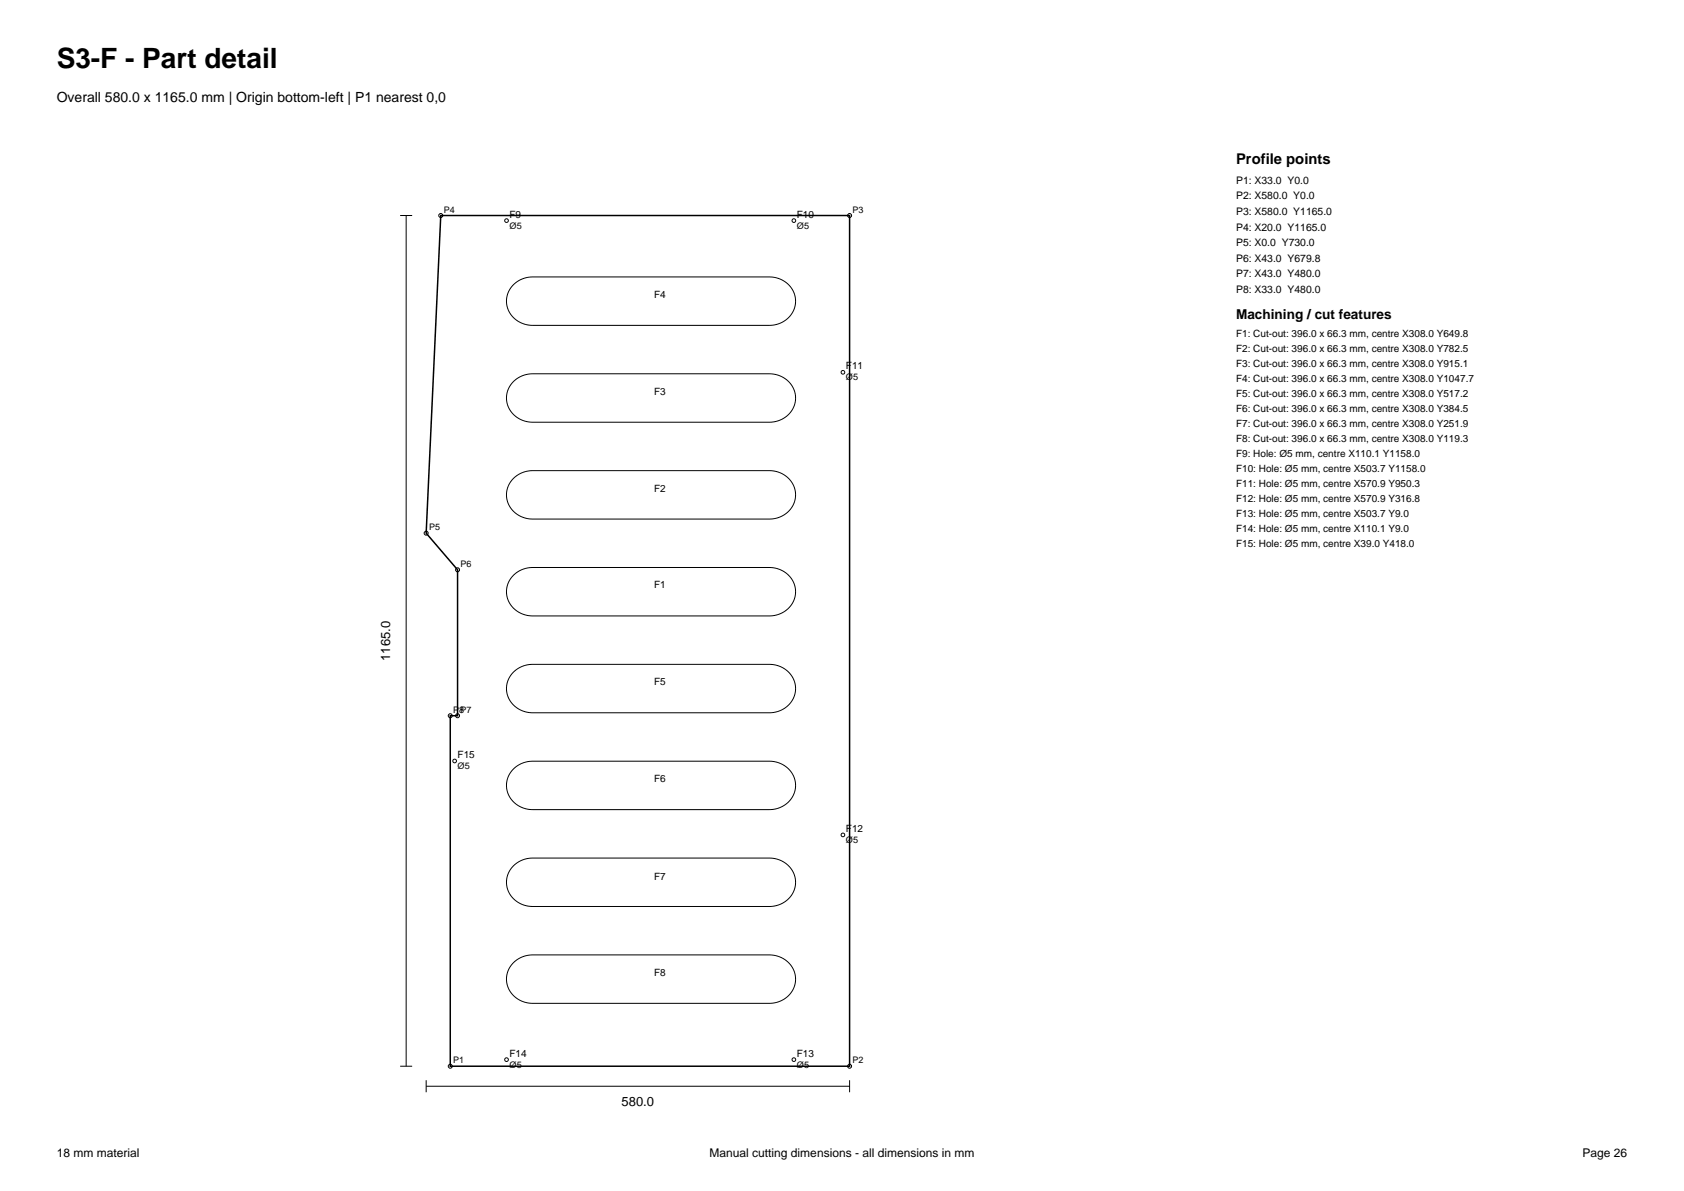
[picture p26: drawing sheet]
<svg xmlns="http://www.w3.org/2000/svg" width="297mm" height="210mm" viewBox="0 0 297 210" stroke-linecap="round" stroke-linejoin="round" font-family="sans-serif">
<defs><g id="words">
<text font-size="4.9" x="10" y="12">S3-F - Part detail</text>
<text font-size="2.6" x="218" y="29">Profile points</text>
<text font-size="2.5" x="10" y="18">Overall 580.0 x 1165.0 mm | Origin bottom-left | P1 nearest 0,0</text>
<text font-size="2.4" x="218" y="56.2">Machining / cut features</text>
<g font-size="2.3">
<text x="68.8" y="116.5" transform="rotate(-90 68.8 116.5)">1165.0</text>
<text x="109.6" y="195.1">580.0</text>
</g>
<g font-size="2.1">
<text x="10" y="204">18 mm material</text>
<text x="125.2" y="204">Manual cutting dimensions - all dimensions in mm</text>
<text x="279.1" y="204">Page 26</text>
</g>
<g font-size="1.8">
<text x="218" y="32.4">P1: X33.0 Y0.0</text>
<text x="218" y="35.1">P2: X580.0 Y0.0</text>
<text x="89.9" y="38.4">F9</text>
<text x="140.5" y="38.4">F10</text>
<text x="218" y="37.9">P3: X580.0 Y1165.0</text>
<text x="218" y="40.7">P4: X20.0 Y1165.0</text>
<text x="218" y="43.4">P5: X0.0 Y730.0</text>
<text x="218" y="46.1">P6: X43.0 Y679.8</text>
<text x="115.3" y="52.5">F4</text>
<text x="218" y="48.9">P7: X43.0 Y480.0</text>
<text x="218" y="51.7">P8: X33.0 Y480.0</text>
<text x="218" y="59.4">F1: Cut-out: 396.0 x 66.3 mm, centre X308.0 Y649.8</text>
<text x="149.2" y="65.1">F11</text>
<text x="218" y="62.1">F2: Cut-out: 396.0 x 66.3 mm, centre X308.0 Y782.5</text>
<text x="218" y="64.7">F3: Cut-out: 396.0 x 66.3 mm, centre X308.0 Y915.1</text>
<text x="115.3" y="69.6">F3</text>
<text x="218" y="67.3">F4: Cut-out: 396.0 x 66.3 mm, centre X308.0 Y1047.7</text>
<text x="218" y="70">F5: Cut-out: 396.0 x 66.3 mm, centre X308.0 Y517.2</text>
<text x="218" y="72.6">F6: Cut-out: 396.0 x 66.3 mm, centre X308.0 Y384.5</text>
<text x="218" y="75.3">F7: Cut-out: 396.0 x 66.3 mm, centre X308.0 Y251.9</text>
<text x="218" y="77.9">F8: Cut-out: 396.0 x 66.3 mm, centre X308.0 Y119.3</text>
<text x="218" y="80.6">F9: Hole: Ø5 mm, centre X110.1 Y1158.0</text>
<text x="218" y="83.3">F10: Hole: Ø5 mm, centre X503.7 Y1158.0</text>
<text x="115.3" y="86.7">F2</text>
<text x="218" y="85.9">F11: Hole: Ø5 mm, centre X570.9 Y950.3</text>
<text x="218" y="88.5">F12: Hole: Ø5 mm, centre X570.9 Y316.8</text>
<text x="218" y="91.2">F13: Hole: Ø5 mm, centre X503.7 Y9.0</text>
<text x="218" y="93.8">F14: Hole: Ø5 mm, centre X110.1 Y9.0</text>
<text x="218" y="96.5">F15: Hole: Ø5 mm, centre X39.0 Y418.0</text>
<text x="115.3" y="103.7">F1</text>
<text x="115.3" y="120.8">F5</text>
<text x="80.7" y="133.6">F15</text>
<text x="115.3" y="137.9">F6</text>
<text x="149.2" y="146.7">F12</text>
<text x="115.3" y="155.1">F7</text>
<text x="115.3" y="172.1">F8</text>
<text x="89.9" y="186.3">F14</text>
<text x="140.5" y="186.3">F13</text>
</g>
<g font-size="1.6">
<text x="78.3" y="37.5">P4</text>
<text x="89.9" y="40.3">Ø5</text>
<text x="140.5" y="40.3">Ø5</text>
<text x="150.4" y="37.5">P3</text>
<text x="149.2" y="67">Ø5</text>
<text x="75.7" y="93.5">P5</text>
<text x="81.2" y="99.9">P6</text>
<text x="79.9" y="125.7">P8P7</text>
<text x="80.7" y="135.6">Ø5</text>
<text x="149.2" y="148.6">Ø5</text>
<text x="79.9" y="187.5">P1</text>
<text x="89.9" y="188.2">Ø5</text>
<text x="140.5" y="188.2">Ø5</text>
<text x="150.4" y="187.5">P2</text>
</g>
</g></defs>
<path d="M77.7 38h72.1v150h-70.4v-61.8h1.3v-25.7l-5.5-6.5z" fill="none" stroke="#000" stroke-width=".26"/>
<g fill="none" stroke="#000" stroke-width=".18">
<path d="M70.6 38h2.1M71.6 38v150M90.5 50.2l.8-.6 .8-.4 1.7-.4h42.2l1.8 .5 1.4 1 .9 1.4 .2 1.6-.4 1.5-.9 1.2-1.3 .9-1.5 .4-42.6 .1-1.2-.3-1.2-.6-1-.8-.6-1-.3-1.2 .1-1.2 .4-1.1zM90.5 67.3l.8-.6 .8-.4 1.7-.4h42.2l1.8 .5 1.4 1 .9 1.4 .2 1.6-.4 1.4-.9 1.3-1.3 .9-1.5 .4h-42.6l-1.2-.2-1.2-.6-1-.9-.6-1-.3-1.1 .1-1.2 .4-1.1zM90.5 84.4l.8-.6 .8-.4 1.7-.4h42.2l1.8 .5 1.4 1 .9 1.4 .2 1.6-.4 1.4-.9 1.3-1.3 .9-1.5 .4h-42.6l-1.2-.2-1.2-.6-1-.9-.6-1-.3-1.1 .1-1.2 .4-1.1zM90.5 101.5l.8-.6 .8-.5 1.7-.3h42.2l1.8 .4 1.4 1 .9 1.5 .2 1.6-.4 1.4-.9 1.3-1.3 .9-1.5 .4h-42.6l-1.2-.3-1.2-.5-1-.9-.6-1-.3-1.1 .1-1.2 .4-1.1zM90.5 118.5l.8-.6 .8-.4 1.7-.4 42.2 .1 1.8 .4 1.4 1 .9 1.4 .2 1.6-.4 1.5-.9 1.3-1.3 .9-1.5 .4h-42.6l-1.2-.3-1.2-.6-1-.8-.6-1-.3-1.2 .1-1.1 .4-1.1zM90.5 135.6l.8-.6 .8-.4 1.7-.4h42.2l1.8 .5 1.4 1 .9 1.4 .2 1.6-.4 1.4-.9 1.3-1.3 .9-1.5 .4h-42.6l-1.2-.2-1.2-.6-1-.9-.6-.9-.3-1.2 .1-1.2 .4-1.1zM90.5 152.7l.8-.6 .8-.4 1.7-.4h42.2l1.8 .5 1.4 1 .9 1.4 .2 1.6-.4 1.4-.9 1.3-1.3 .9-1.5 .4h-42.6l-1.2-.2-1.2-.6-1-.9-.6-1-.3-1.1 .1-1.2 .4-1.1zM90.5 169.8l.8-.6 .8-.5 1.7-.3h42.2l1.8 .4 1.4 1 .9 1.5 .2 1.6-.4 1.4-.9 1.3-1.3 .9-1.5 .4h-42.6l-1.2-.2-1.2-.6-1-.9-.6-1-.3-1.1 .1-1.2 .4-1.1zM70.6 188h2.1M75.2 191.5h74.6"/>
<path d="M75.2 190.5v2.1M149.8 190.5v2.1"/>
<circle cx="77.7" cy="38" r=".35"/>
<circle cx="89.3" cy="38.9" r=".32"/>
<circle cx="140" cy="38.9" r=".32"/>
<circle cx="149.8" cy="38" r=".35"/>
<circle cx="148.7" cy="65.6" r=".32"/>
<circle cx="75.2" cy="94" r=".35"/>
<circle cx="80.7" cy="100.5" r=".35"/>
<circle cx="79.4" cy="126.2" r=".35"/>
<circle cx="80.2" cy="134.2" r=".32"/>
<circle cx="80.7" cy="126.2" r=".35"/>
<circle cx="148.7" cy="147.2" r=".32"/>
<circle cx="79.4" cy="188" r=".35"/>
<circle cx="89.3" cy="186.8" r=".32"/>
<circle cx="140" cy="186.8" r=".32"/>
<circle cx="149.8" cy="188" r=".35"/>
</g>
<use href="#words"/>
</svg>
